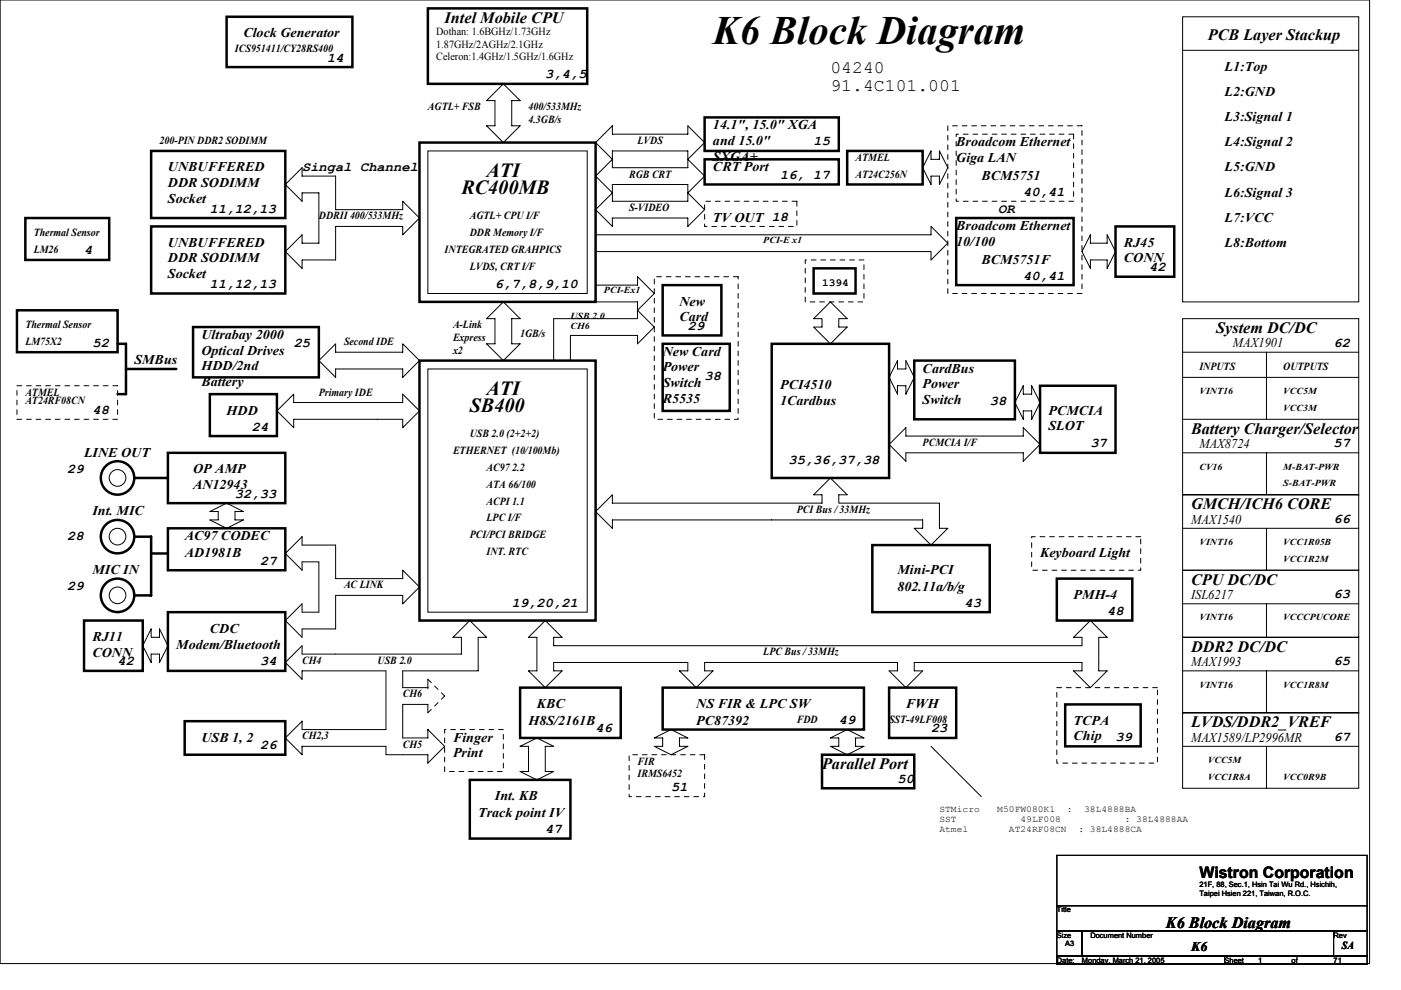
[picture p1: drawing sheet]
<svg xmlns="http://www.w3.org/2000/svg" width="297mm" height="210mm" viewBox="0 0 297 210" stroke-linecap="round" stroke-linejoin="round" font-family="sans-serif">
<defs><g id="words">
<text font-size="8.5" x="151.2" y="9.4">K6 Block Diagram</text>
<g font-size="4.3">
<text x="97.8" y="41.2">RC400MB</text>
<text x="103.2" y="37.6">ATI</text>
<text x="103.2" y="83.8">ATI</text>
<text x="99.6" y="87.4">SB400</text>
</g>
<g font-size="3.7">
<text x="176.1" y="15.4">04240</text>
<text x="176.1" y="19.4">91.4C101.001</text>
</g>
<g font-size="3.4">
<text x="94.3" y="4.8">Intel Mobile CPU</text>
<text x="256.1" y="8.4">PCB Layer Stackup</text>
<text x="257.8" y="70.6">System DC/DC</text>
<text x="252.5" y="91.9">Battery Charger/Selector</text>
<text x="252.5" y="107.9">GMCH/ICH6 CORE</text>
<text x="252.5" y="124">CPU DC/DC</text>
<text x="252.5" y="138.2">DDR2 DC/DC</text>
<text x="252.5" y="154.2">LVDS/DDR2_VREF</text>
<text x="174.3" y="163.1">Parallel Port</text>
<text x="254.3" y="186.2">Wistron Corporation</text>
<text x="247.2" y="196.8">K6 Block Diagram</text>
</g>
<g font-size="2.8">
<text x="51.6" y="7.9">Clock Generator</text>
<text x="69.4" y="13.1">14</text>
<text x="115.6" y="16.6">3,4,5</text>
<text x="259.6" y="15">L1:Top</text>
<text x="259.6" y="20.3">L2:GND</text>
<text x="151.2" y="27.5">14.1&quot;, 15.0&quot; XGA</text>
<text x="259.6" y="25.7">L3:Signal 1</text>
<text x="151.2" y="30.8">and 15.0&quot;</text>
<text x="151.2" y="34.1">SXGA+</text>
<text x="172.5" y="30.8">15</text>
<text x="202.7" y="31">Broadcom Ethernet</text>
<text x="202.7" y="34.3">Giga LAN</text>
<text x="259.6" y="31">L4:Signal 2</text>
<text x="35.6" y="36.3">UNBUFFERED</text>
<text x="35.6" y="39.6">DDR SODIMM</text>
<text x="64" y="36.2">Singal Channel</text>
<text x="151.2" y="36.3">CRT Port</text>
<text x="165.4" y="38">16, 17</text>
<text x="208.1" y="38.1">BCM5751</text>
<text x="217" y="41.5">40,41</text>
<text x="259.6" y="41.7">L6:Signal 3</text>
<text x="259.6" y="36.3">L5:GND</text>
<text x="35.6" y="42.9">Socket</text>
<text x="44.5" y="45.1">11,12,13</text>
<text x="151.2" y="47">TV OUT 18</text>
<text x="211.6" y="45.1">OR</text>
<text x="259.6" y="47">L7:VCC</text>
<text x="17.8" y="54">4</text>
<text x="35.6" y="52.3">UNBUFFERED</text>
<text x="202.7" y="48.8">Broadcom Ethernet</text>
<text x="202.7" y="52.1">10/100</text>
<text x="238.3" y="52.3">RJ45</text>
<text x="259.6" y="52.3">L8:Bottom</text>
<text x="35.6" y="55.6">DDR SODIMM</text>
<text x="35.6" y="58.9">Socket</text>
<text x="208.1" y="55.9">BCM5751F</text>
<text x="217" y="59.3">40,41</text>
<text x="238.3" y="55.6">CONN</text>
<text x="243.6" y="57.5">42</text>
<text x="44.5" y="61.1">11,12,13</text>
<text x="104.9" y="61.1">6,7,8,9,10</text>
<text x="144.1" y="64.8">New</text>
<text x="42.7" y="71.9">Ultrabay 2000</text>
<text x="144.1" y="68.1">Card</text>
<text x="145.8" y="70">29</text>
<text x="19.6" y="73.5">52</text>
<text x="28.5" y="77.2">SMBus</text>
<text x="42.7" y="75.2">Optical Drives</text>
<text x="62.3" y="73.5">25</text>
<text x="140.5" y="75.5">New Card</text>
<text x="261.4" y="73.7">MAX1901</text>
<text x="282.7" y="73.5">62</text>
<text x="42.7" y="78.5">HDD/2nd</text>
<text x="42.7" y="81.8">Battery</text>
<text x="140.5" y="78.8">Power</text>
<text x="140.5" y="82.1">Switch</text>
<text x="149.4" y="80.6">38</text>
<text x="165.4" y="82.6">PCI4510</text>
<text x="195.6" y="79">CardBus</text>
<text x="195.6" y="82.3">Power</text>
<text x="19.6" y="87.7">48</text>
<text x="48" y="87.9">HDD</text>
<text x="140.5" y="85.4">R5535</text>
<text x="165.4" y="85.9">1Cardbus</text>
<text x="195.6" y="85.6">Switch</text>
<text x="209.8" y="86">38</text>
<text x="222.3" y="87.9">PCMCIA</text>
<text x="53.4" y="91.3">24</text>
<text x="222.3" y="91.2">SLOT</text>
<text x="231.2" y="94.8">37</text>
<text x="254.3" y="95">MAX8724</text>
<text x="282.7" y="94.8">57</text>
<text x="14.3" y="100.2">29</text>
<text x="17.8" y="96.8">LINE OUT</text>
<text x="40.9" y="100.4">OP AMP</text>
<text x="167.2" y="98.4">35,36,37,38</text>
<text x="40.9" y="103.7">AN12943</text>
<text x="49.8" y="105.5">32,33</text>
<text x="19.6" y="109.2">Int. MIC</text>
<text x="252.5" y="111">MAX1540</text>
<text x="282.7" y="110.8">66</text>
<text x="14.3" y="114.4">28</text>
<text x="39.2" y="114.6">AC97 CODEC</text>
<text x="39.2" y="118.1">AD1981B</text>
<text x="55.2" y="119.7">27</text>
<text x="220.5" y="118.1">Keyboard Light</text>
<text x="14.3" y="125.1">29</text>
<text x="19.6" y="121.7">MIC IN</text>
<text x="190.3" y="121.7">Mini-PCI</text>
<text x="190.3" y="125.2">802.11a/b/g</text>
<text x="108.5" y="128.6">19,20,21</text>
<text x="204.5" y="128.6">43</text>
<text x="227.6" y="127">PMH-4</text>
<text x="234.7" y="130.4">48</text>
<text x="252.5" y="127">ISL6217</text>
<text x="282.7" y="126.9">63</text>
<text x="19.6" y="135.9">RJ11</text>
<text x="37.4" y="137.7">Modem/Bluetooth</text>
<text x="44.5" y="134.1">CDC</text>
<text x="19.6" y="139.2">CONN</text>
<text x="24.9" y="141.1">42</text>
<text x="55.2" y="141.1">34</text>
<text x="252.5" y="141.2">MAX1993</text>
<text x="282.7" y="141.1">65</text>
<text x="112.1" y="153.7">H8S/2161B</text>
<text x="113.8" y="150.1">KBC</text>
<text x="126.3" y="155.3">46</text>
<text x="147.6" y="150.1">NS FIR &amp; LPC SW</text>
<text x="147.6" y="153.7">PC87392</text>
<text x="177.8" y="153.5">49</text>
<text x="192.1" y="150.1">FWH</text>
<text x="197.4" y="155.3">23</text>
<text x="227.6" y="153.7">TCPA</text>
<text x="42.7" y="157.2">USB 1, 2</text>
<text x="55.2" y="158.9">26</text>
<text x="96.1" y="157.2">Finger</text>
<text x="96.1" y="160.5">Print</text>
<text x="227.6" y="157">Chip</text>
<text x="236.5" y="157.1">39</text>
<text x="252.5" y="157.2">MAX1589/LP2996MR</text>
<text x="282.7" y="157.1">67</text>
<text x="142.3" y="167.7">51</text>
<text x="190.3" y="166">50</text>
<text x="101.4" y="173.2">Track point IV</text>
<text x="104.9" y="169.7">Int. KB</text>
<text x="115.6" y="176.6">47</text>
<text x="252.5" y="201.7">K6</text>
</g>
<g font-size="2.3">
<text x="49.8" y="11">ICS951411/CY28RS400</text>
<text x="92.5" y="7.4">Dothan: 1.6BGHz/1.73GHz</text>
<text x="92.5" y="10.1">1.87GHz/2AGHz/2.1GHz</text>
<text x="92.5" y="12.8">Celeron:1.4GHz/1.5GHz/1.6GHz</text>
<text x="90.7" y="23.4">AGTL+ FSB</text>
<text x="112.1" y="23.4">400/533MHz</text>
<text x="112.1" y="26.1">4.3GB/s</text>
<text x="33.8" y="30.5">200-PIN DDR2 SODIMM</text>
<text x="135.2" y="30.5">LVDS</text>
<text x="181.4" y="34.1">ATMEL</text>
<text x="133.4" y="37.6">RGB CRT</text>
<text x="181.4" y="37.6">AT24C256N</text>
<text x="67.6" y="46.5">DDRII 400/533MHz</text>
<text x="99.6" y="46.5">AGTL+ CPU I/F</text>
<text x="133.4" y="44.7">S-VIDEO</text>
<text x="7.2" y="50.1">Thermal Sensor</text>
<text x="7.2" y="53.6">LM26</text>
<text x="94.3" y="53.6">INTEGRATED GRAHPICS</text>
<text x="99.6" y="50.1">DDR Memory I/F</text>
<text x="99.6" y="57.2">LVDS, CRT I/F</text>
<text x="174.3" y="60.6">1394</text>
<text x="5.4" y="69.6">Thermal Sensor</text>
<text x="96.1" y="69.6">A-Link</text>
<text x="110.3" y="71.4">1GB/s</text>
<text x="5.4" y="73.2">LM75X2</text>
<text x="72.9" y="73.2">Second IDE</text>
<text x="96.1" y="72.3">Express</text>
<text x="96.1" y="75">x2</text>
<text x="5.4" y="83.9">ATMEL</text>
<text x="67.6" y="83.9">Primary IDE</text>
<text x="254.3" y="78.5">INPUTS</text>
<text x="272.1" y="78.5">OUTPUTS</text>
<text x="5.4" y="85.6">AT24RF08CN</text>
<text x="99.6" y="92.8">USB 2.0 (2+2+2)</text>
<text x="195.6" y="94.5">PCMCIA I/F</text>
<text x="96.1" y="96.3">ETHERNET (10/100Mb)</text>
<text x="103.2" y="99.9">AC97 2.2</text>
<text x="103.2" y="103.4">ATA 66/100</text>
<text x="103.2" y="107">ACPI 1.1</text>
<text x="103.2" y="110.5">LPC I/F</text>
<text x="168.9" y="108.8">PCI Bus / 33MHz</text>
<text x="99.6" y="114.1">PCI/PCI BRIDGE</text>
<text x="103.2" y="117.6">INT. RTC</text>
<text x="72.9" y="124.8">AC LINK</text>
<text x="64" y="140.8">CH4</text>
<text x="80" y="140.8">USB 2.0</text>
<text x="161.8" y="139">LPC Bus / 33MHz</text>
<text x="85.4" y="147.9">CH6</text>
<text x="168.9" y="153.2">FDD</text>
<text x="188.5" y="153.2">SST-49LF008</text>
<text x="64" y="156.8">CH2,3</text>
<text x="85.4" y="158.5">CH5</text>
<text x="135.2" y="162.1">FIR</text>
<text x="135.2" y="164.8">IRMS6452</text>
<text x="284.5" y="201.2">SA</text>
</g>
<g font-size="1.9">
<text x="161.8" y="51.5">PCI-E x1</text>
<text x="128.1" y="62.2">PCI-Ex1</text>
<text x="120.9" y="67.5">USB 2.0</text>
<text x="120.9" y="69.8">CH6</text>
<text x="254.3" y="83.5">VINT16</text>
<text x="272.1" y="83.5">VCC5M</text>
<text x="272.1" y="87.1">VCC3M</text>
<text x="254.3" y="99.5">CV16</text>
<text x="272.1" y="99.5">M-BAT-PWR</text>
<text x="272.1" y="103.1">S-BAT-PWR</text>
<text x="254.3" y="115.5">VINT16</text>
<text x="272.1" y="119.1">VCC1R2M</text>
<text x="272.1" y="115.5">VCC1R05B</text>
<text x="254.3" y="131.6">VINT16</text>
<text x="272.1" y="131.6">VCCCPUCORE</text>
<text x="254.3" y="145.8">VINT16</text>
<text x="272.1" y="145.8">VCC1R8M</text>
<text x="256.1" y="161.8">VCC5M</text>
<text x="256.1" y="165.3">VCC1R8A</text>
<text x="272.1" y="165.3">VCC0R9B</text>
<text x="199.2" y="172.3">STMicro</text>
<text x="211.4" y="172.3">M50FW080K1</text>
<text x="226.2" y="172.3">:</text>
<text x="229.9" y="172.3">38L4888BA</text>
<text x="199.2" y="174.3">SST</text>
<text x="199.2" y="176.4">Atmel</text>
<text x="213.9" y="176.4">AT24RF08CN</text>
<text x="216.4" y="174.3">49LF008</text>
<text x="228.6" y="176.4">: 38L4888CA</text>
<text x="238.5" y="174.3">: 38L4888AA</text>
</g>
<g font-size="1.6">
<text x="254.3" y="188.1">21F, 88, Sec.1, Hsin Tai Wu Rd., Hsichih,</text>
<text x="254.3" y="189.9">Taipei Hsien 221, Taiwan, R.O.C.</text>
<text x="224.1" y="193.4">Title</text>
<text x="224.1" y="198.8">Size</text>
<text x="225.8" y="200.6">A3</text>
<text x="231.2" y="198.8">Document Number</text>
<text x="282.7" y="198.8">Rev</text>
<text x="224.1" y="204.1">Date:</text>
<text x="229.4" y="204.1">Monday, March 21, 2005</text>
<text x="259.6" y="204.1">Sheet</text>
<text x="266.7" y="204.1">1</text>
<text x="273.9" y="204.1">of</text>
<text x="282.7" y="204.1">71</text>
</g>
</g></defs>
<g fill="none" stroke="#000" stroke-width=".21">
<path d="M0 0h290.4v204.3h-290.4zM106.7 17.8l3.6 3.5h-1.8v5.4h1.8l-3.6 3.5-3.5-3.5h1.7v-5.4h-1.7zM250.7 3.6h37.4v60.4h-37.4zM250.7 10.7h37.4M60.5 39.1l3.5-3.5v1.7h7.2v7.1h14.2v-1.7l3.5 3.5-3.5 3.6v-1.8h-14.2v7.1h-7.2v1.8l-3.5-3.6 3.5-3.5v1.8h3.6v-10.7h-3.6v1.8zM90.7 32h33.8v30.2h-33.8zM126.3 30.2l3.5-3.5v1.7h16v-1.7l3.6 3.5-3.6 3.6 3.6 3.5-3.6 3.6 3.6 3.5-3.6 3.6v-1.8h-16v1.8l-3.5-3.6 3.5-3.5-3.5-3.6 3.5-3.5zM129.8 32h16v3.6h-16zM129.8 39.1h16v3.6h-16zM197.4 32v1.8h1.8v-1.8l1.8 3.6-1.8 3.5v-1.8h-1.8v1.8l-1.8-3.5zM126.3 49.8h71.1v-1.8l3.6 3.6-3.6 3.5v-1.8h-71.1M231.2 49.8v1.8h3.5v-1.8l1.8 3.5-1.8 3.6v-1.8h-3.5v1.8l-1.8-3.6z"/>
<path d="M67.6 76.5l3.6-3.6v1.8h14.2v-1.8l3.5 3.6-3.5 3.5v-1.8h-14.2v1.8zM90.7 78.2h33.8v51.6h-33.8zM106.7 64l3.6 3.6h-1.8v5.3h1.8l-3.6 3.6-3.5-3.6h1.7v-5.3h-1.7zM126.3 60.5h8.9v-1.8l3.5 3.5-3.5 3.6 3.5 3.5-3.5 3.6v-1.8h-14.3v5.4M126.3 64h8.9v3.6h-17.8v8.9M176.1 64l3.5 3.6h-1.8v1.7h1.8l-3.5 3.6-3.6-3.6h1.8v-1.7h-1.8zM190.3 76.5v1.7h1.8v-1.7l1.7 3.5-1.7 3.6v-1.8h-1.8v1.8l-1.8-3.6zM250.7 67.6h37.4v37.3h-37.4zM250.7 74.7h37.4M268.5 74.7v14.2M58.7 87.1l3.6-3.5v1.7h23.1v-1.7l3.5 3.5-3.5 3.6v-1.8h-23.1v1.8zM192.1 90.7v1.8h24.9v-1.8l3.5 3.5-3.5 3.6v-1.8h-24.9v1.8l-3.6-3.6z"/>
<path d="M217 81.8v1.8h1.7v-1.8l1.8 3.5-1.8 3.6v-1.8h-1.7v1.8l-1.8-3.6zM250.7 80h37.4M250.7 88.9h37.4M250.7 96h37.4M268.5 96v8.9M44.5 108.5l3.5-1.8 3.6 1.8h-1.8v1.7h1.8l-3.6 1.8-3.5-1.8h1.8v-1.7zM64 113.8v1.8h7.2v7.1h14.2v-1.8l3.5 3.6-3.5 3.5v-1.8h-14.2v7.1h-7.2v1.8l-3.5-3.5 3.5-3.6v1.8h3.6v-10.7h-3.6v1.8l-3.5-3.6zM126.3 108.5l3.5-3.6v1.8h44.5v-1.8h-1.8l3.6-3.6 3.5 3.6h-1.8v1.8h21.4v5.3h1.8l-3.6 3.6-3.6-3.6h1.8v-1.8h-65.8v1.8zM250.7 104.9h37.4v16h-37.4zM250.7 112h37.4M268.5 112v8.9M32 133.3v1.8h1.8v-1.8l1.8 3.6-1.8 3.6v-1.8h-1.8v1.8l-1.7-3.6z"/>
<path d="M115.6 131.6l3.6 3.5h-1.8v1.8h112v-1.8h-1.8l3.6-3.5 3.5 3.5h-1.7v7.1h1.7l-3.5 3.6-3.6-3.6h1.8v-1.7h-35.6v1.7h1.8l-3.5 3.6-3.6-3.6h1.8v-1.7h-40.9v1.7h1.8l-3.6 3.6-3.5-3.6h1.7v-1.7h-28.4v1.7h1.8l-3.6 3.6-3.5-3.6h1.7v-7.1h-1.7zM250.7 135.1h37.4v16h-37.4zM250.7 120.9h37.4v14.2h-37.4zM250.7 128h37.4M268.5 128v7.1M64 158.2h.1M90.7 145.8h-5.3v-3.6h16v-7.1h1.8l-3.6-3.5-3.5 3.5h1.7v3.6h-33.8v-1.8l-3.5 3.6 3.5 3.5v-1.8h17.8v12.5h-17.8v-1.8l-3.5 3.6 3.5 3.5v-1.8M90.7 154.7h.1M90.7 154.7l3.6 3.5-3.6 3.6v-1.8h-8.9v-1.8h-17.8M90.7 145.8h.1M90.7 151.1v-1.7h-5.3v7.1h5.3v-1.8M90.7 144v1.8"/>
<path d="M110.3 158.2l3.5-1.7 3.6 1.7h-1.8v5.4h1.8l-3.6 1.8-3.5-1.8h1.8v-5.4zM138.7 156.5l3.6-1.8 3.5 1.8h-1.7v1.7h1.7l-3.5 1.8-3.6-1.8h1.8v-1.7zM176.1 156.5l3.5-1.8 3.6 1.8h-1.8v1.7h1.8l-3.6 1.8-3.5-1.8h1.7v-1.7zM197.4 158.2l10.7 10.7M250.7 151.1h37.4v16h-37.4zM250.7 142.2h37.4M250.7 158.2h37.4M268.5 142.2v8.9M268.5 158.2v8.9M224.1 181.4h65.8v10.6h-65.8zM224.1 192h65.8v5.4h-65.8zM224.1 197.4h5.3v5.3h-5.3z"/>
<path d="M229.4 197.4h53.3v5.3h-53.3zM282.7 197.4h7.2v5.3h-7.2zM224.1 202.7h35.5v1.8h-35.5zM259.6 202.7h30.3v1.8h-30.3z"/>
<circle cx="24.9" cy="113.8" r="1.77"/>
<circle cx="24.9" cy="101.3" r="1.77"/>
<circle cx="24.9" cy="126.2" r="1.77"/>
</g>
<g fill="none" stroke="#000" stroke-width=".53">
<path d="M48 3.6h26.7v10.6h-26.7zM90.7 1.8h33.8v16h-33.8zM32 32h28.5v14.2h-28.5zM88.9 30.2h37.4v33.8h-37.4zM149.4 24.9h28.4v7.1h-28.4zM149.4 33.8h28.4v5.3h-28.4zM179.6 32h16v7.1h-16zM5.4 46.2h17.8v8.9h-17.8zM32 48h28.5v14.2h-28.5zM172.5 56.9h8.9v5.3h-8.9zM202.7 46.2h24.9v14.3h-24.9zM236.5 48h12.5v10.7h-12.5z"/>
<path d="M3.6 65.8h21.3v8.9h-21.3zM24.9 72.9h1.8v10.7h-1.8M26.7 78.2h10.7M40.9 69.3h26.7v10.7h-26.7zM88.9 76.5h37.4v55.1h-37.4zM140.5 72.9h14.2v14.2h-14.2zM140.5 60.5h12.4v10.6h-12.4zM163.6 72.9h24.9v28.4h-24.9zM193.8 76.5h21.4v12.4h-21.4zM35.6 96h24.9v10.7h-24.9zM44.5 83.6h14.2v8.9h-14.2zM220.5 81.8h16v14.2h-16z"/>
<path d="M28.5 101.3h7.1M28.5 113.8h3.5v12.4h-3.5M32 117.3h3.6M35.6 112h24.9v8.9h-24.9zM185 115.6h24.8v14.2h-24.8zM17.8 131.6h12.5v10.6h-12.5zM35.6 129.8h24.9v12.4h-24.9zM224.1 122.7h16v8.9h-16zM39.2 152.9h21.3v7.1h-21.3zM110.3 145.8h21.3v10.7h-21.3zM140.5 145.8h42.7v8.9h-42.7zM188.5 145.8h14.2v10.7h-14.2z"/>
<path d="M225.8 149.4h16v8.8h-16zM99.6 165.4h21.3v12.4h-21.3zM174.3 160h19.5v7.1h-19.5z"/>
<circle cx="24.9" cy="113.8" r="3.5"/>
<circle cx="24.9" cy="101.3" r="3.5"/>
<circle cx="24.9" cy="126.2" r="3.5"/>
</g>
<path d="M201 26.7h28.4v35.5h-28.4zM202.7 28.4h24.9v14.3h-24.9zM138.7 58.7h17.8v30.2h-17.8zM149.4 42.7h19.5v5.3h-19.5zM170.7 55.1h12.5v8.9h-12.5zM3.6 81.8h21.3v7.1h-21.3zM218.7 113.8h23.1v7.1h-23.1zM90.7 151.1l3.6-3.5M90.7 144l3.6 3.6M94.3 154.7h12.4v8.9h-12.4zM224.1 145.8h21.3v16h-21.3zM133.4 160h16v8.9h-16z" fill="none" stroke="#000" stroke-width=".21" stroke-dasharray="1 1 1 1 1 1 1 1"/>
<use href="#words"/>
</svg>
